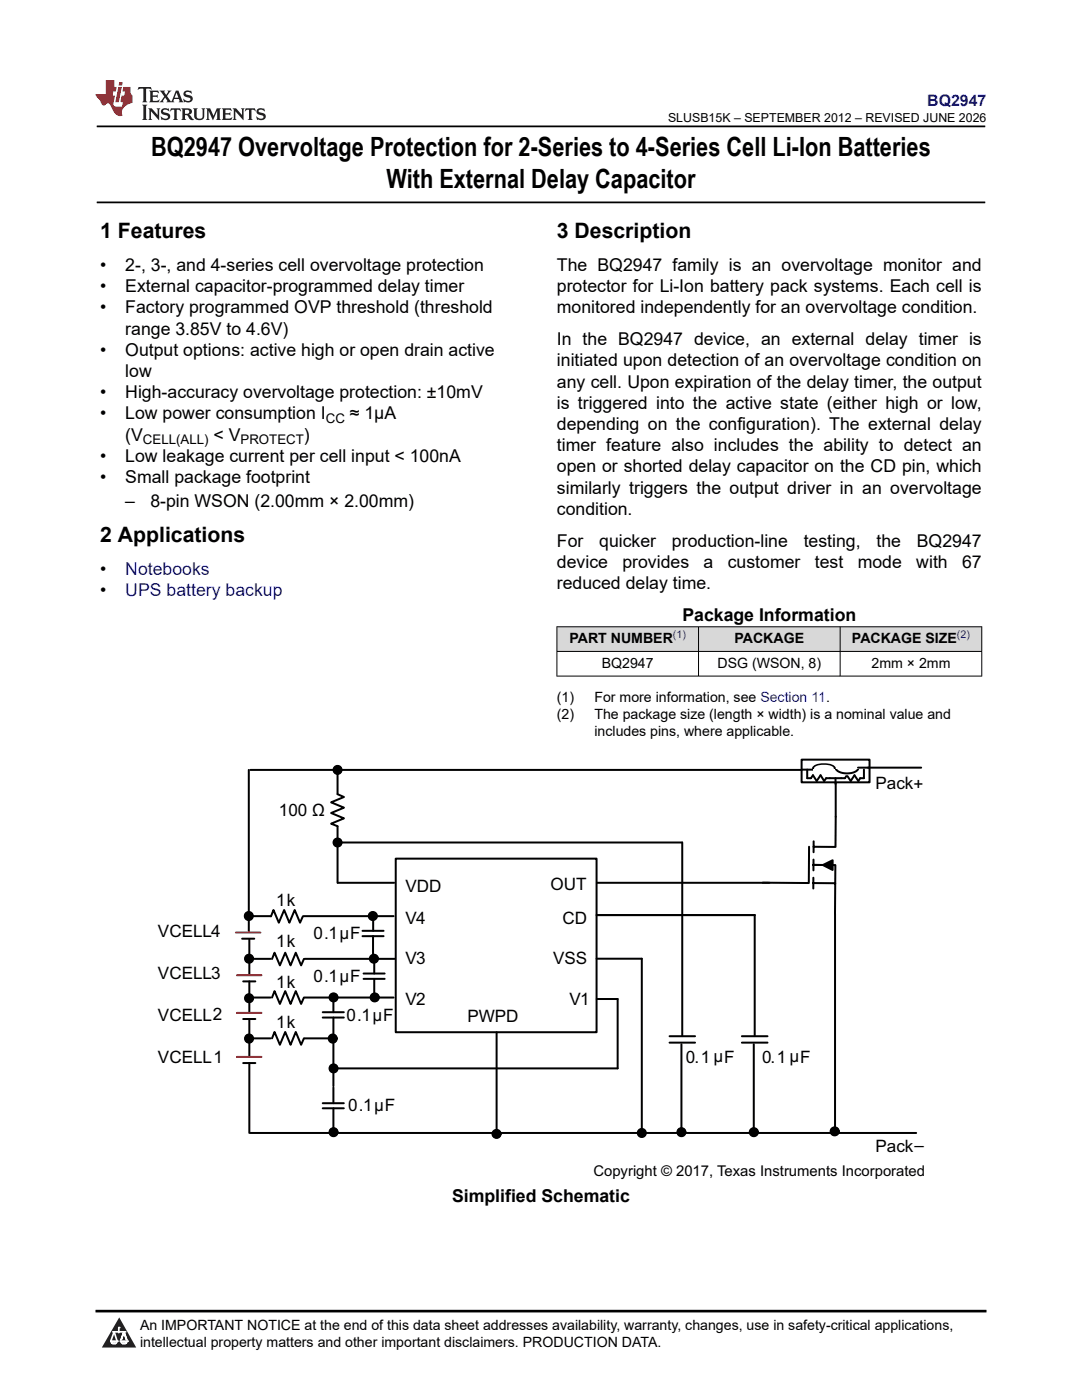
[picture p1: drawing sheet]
<svg xmlns="http://www.w3.org/2000/svg" width="216mm" height="279mm" viewBox="0 0 216 279" stroke-linecap="round" stroke-linejoin="round" font-family="sans-serif">
<defs><g id="words">
<g font-size="5.3">
<text x="30.2" y="31.2">BQ2947 Overvoltage Protection for 2-Series to 4-Series Cell Li-Ion Batteries</text>
<text x="77.1" y="37.5">With External Delay Capacitor</text>
</g>
<g font-size="4.2">
<text x="20" y="47.5">1 Features</text>
<text x="111.1" y="47.5">3 Description</text>
<text x="20" y="108.1">2 Applications</text>
</g>
<g font-size="3.5">
<text x="20" y="54.1">•</text>
<text x="20" y="58.3">•</text>
<text x="25" y="54.1">2-, 3-, and 4-series cell overvoltage protection</text>
<text x="25" y="58.3">External capacitor-programmed delay timer</text>
<text x="111.1" y="54.1">The BQ2947 family is an overvoltage monitor and</text>
<text x="111.1" y="58.3">protector for Li-Ion battery pack systems. Each cell is</text>
<text x="20" y="62.5">•</text>
<text x="25" y="62.5">Factory programmed OVP threshold (threshold</text>
<text x="111.1" y="62.5">monitored independently for an overvoltage condition.</text>
<text x="20" y="71">•</text>
<text x="25" y="66.8">range 3.85V to 4.6V)</text>
<text x="25" y="71">Output options: active high or open drain active</text>
<text x="111.1" y="68.9">In the BQ2947 device, an external delay timer is</text>
<text x="25" y="75.2">low</text>
<text x="111.1" y="73.1">initiated upon detection of an overvoltage condition on</text>
<text x="111.1" y="77.4">any cell. Upon expiration of the delay timer, the output</text>
<text x="20" y="79.5">•</text>
<text x="20" y="83.7">•</text>
<text x="25" y="79.5">High-accuracy overvoltage protection: ±10mV</text>
<text x="25" y="83.7">Low power consumption I</text>
<text x="69.8" y="83.7">≈ 1µA</text>
<text x="111.1" y="81.6">is triggered into the active state (either high or low,</text>
<text x="25" y="87.9">(V</text>
<text x="42.6" y="87.9">&lt; V</text>
<text x="60.6" y="87.9">)</text>
<text x="111.1" y="85.8">depending on the configuration). The external delay</text>
<text x="20" y="92.2">•</text>
<text x="25" y="92.2">Low leakage current per cell input &lt; 100nA</text>
<text x="111.1" y="90.1">timer feature also includes the ability to detect an</text>
<text x="111.1" y="94.3">open or shorted delay capacitor on the CD pin, which</text>
<text x="20" y="96.4">•</text>
<text x="25" y="96.4">Small package footprint</text>
<text x="25" y="101.2">–</text>
<text x="30" y="101.2">8-pin WSON (2.00mm × 2.00mm)</text>
<text x="111.1" y="98.5">similarly triggers the output driver in an overvoltage</text>
<text x="111.1" y="102.8">condition.</text>
<text x="111.1" y="109.1">For</text>
<text x="111.1" y="113.3">device</text>
<text x="119.6" y="109.1">quicker</text>
<text x="124.2" y="113.3">provides</text>
<text x="134.1" y="109.1">production-line</text>
<text x="140.4" y="113.3">a</text>
<text x="145.2" y="113.3">customer</text>
<text x="160.4" y="109.1">testing,</text>
<text x="162.6" y="113.3">test</text>
<text x="171.1" y="113.3">mode</text>
<text x="174.9" y="109.1">the</text>
<text x="182.8" y="113.3">with</text>
<text x="182.9" y="109.1">BQ2947</text>
<text x="192" y="113.3">67</text>
<text x="20" y="114.7">•</text>
<text x="20" y="118.9">•</text>
<text x="111.1" y="117.6">reduced delay time.</text>
<text x="136.2" y="123.9">Package Information</text>
<text x="90.2" y="240">Simplified Schematic</text>
</g>
<g font-size="3.5" fill="#00f">
<text x="25" y="114.7">Notebooks</text>
<text x="25" y="118.9">UPS battery backup</text>
</g>
<g font-size="3.4">
<text x="174.7" y="157.5">Pack+</text>
<text x="55.7" y="162.9">100 Ω</text>
<text x="80.9" y="178">VDD</text>
<text x="109.9" y="177.5">OUT</text>
<text x="55.1" y="180.9">1k</text>
<text x="80.9" y="184.4">V4</text>
<text x="112.3" y="184.4">CD</text>
<text x="31.5" y="186.9">VCELL4</text>
<text x="55.1" y="189">1k</text>
<text x="62.5" y="187.4">0.1µF</text>
<text x="31.5" y="195.3">VCELL3</text>
<text x="55.1" y="197.1">1k</text>
<text x="62.5" y="195.9">0.1µF</text>
<text x="80.9" y="192.5">V3</text>
<text x="110.4" y="192.5">VSS</text>
<text x="31.5" y="203.7">VCELL2</text>
<text x="69.1" y="203.7">0.1µF</text>
<text x="80.9" y="200.5">V2</text>
<text x="93.3" y="204">PWPD</text>
<text x="113.6" y="200.5">V1</text>
<text x="55.1" y="205.2">1k</text>
<text x="31.5" y="212">VCELL1</text>
<text x="136.9" y="212.1">0.1 µF</text>
<text x="152.1" y="212">0.1 µF</text>
<text x="69.5" y="221.7">0.1µF</text>
<text x="174.7" y="229.8">Pack–</text>
</g>
<text font-size="3.2" fill="#00f" x="185" y="21.1">BQ2947</text>
<text font-size="3" x="118.4" y="234.7">Copyright © 2017, Texas Instruments Incorporated</text>
<g font-size="2.8">
<text x="113.6" y="128.4">PART NUMBER</text>
<text x="146.6" y="128.4">PACKAGE</text>
<text x="170" y="128.4">PACKAGE SIZE</text>
<text x="120.1" y="133.3">BQ2947</text>
<text x="143.2" y="133.3">DSG (WSON, 8)</text>
<text x="173.9" y="133.3">2mm × 2mm</text>
<text x="111.1" y="140.1">(1)</text>
<text x="111.1" y="143.5">(2)</text>
<text x="118.6" y="140.1">For more information, see Section 11.</text>
<text x="118.6" y="143.5">The package size (length × width) is a nominal value and</text>
<text x="118.6" y="146.9">includes pins, where applicable.</text>
<text x="27.9" y="265.5">An IMPORTANT NOTICE at the end of this data sheet addresses availability, warranty, changes, use in safety-critical applications,</text>
<text x="27.9" y="268.9">intellectual property matters and other important disclaimers. PRODUCTION DATA.</text>
</g>
<g font-size="2.6">
<text x="28.5" y="88.6">CELL(ALL)</text>
<text x="48" y="88.6">PROTECT</text>
<text x="65" y="84.4">CC</text>
</g>
<text font-size="2.5" x="133.3" y="24.3">SLUSB15K – SEPTEMBER 2012 – REVISED JUNE 2026</text>
<g font-size="2.1" fill="#00f">
<text x="134.3" y="127.4">(1)</text>
<text x="191" y="127.4">(2)</text>
</g>
</g></defs>
<path d="M19.3 25.2h177.3M19.3 40.4h177.3" fill="none" stroke="#000" stroke-width=".35"/>
<g fill="#d8d8d8">
<path d="M111.1 125.1h84.8v4.9h-84.8z" fill-rule="evenodd"/>
<path d="M111.2 125.1h28.1v4.8h-28.1z" fill-rule="evenodd"/>
<path d="M139.4 125.1h28.2v4.8h-28.2z" fill-rule="evenodd"/>
<path d="M167.7 125.1h28.1v4.8h-28.1z" fill-rule="evenodd"/>
</g>
<g fill="none" stroke="#000" stroke-width=".2">
<path d="M111.1 125.1h84.9M111.1 130h84.9M111.1 134.9h84.9M111.1 125v10M139.4 125v10M167.6 125v10M195.9 125v10"/>
<circle cx="67.4" cy="168.1" r=".8"/>
<circle cx="49.7" cy="191.3" r=".8"/>
<circle cx="49.7" cy="199.2" r=".8"/>
<circle cx="66.6" cy="199.1" r=".8"/>
<circle cx="74.6" cy="191.3" r=".81"/>
<circle cx="74.8" cy="199.1" r=".81"/>
<circle cx="49.7" cy="207.3" r=".8"/>
<circle cx="66.6" cy="213.2" r=".8"/>
<circle cx="66.6" cy="225.9" r=".8"/>
<circle cx="128.1" cy="226.1" r=".8"/>
<circle cx="150.4" cy="226" r=".81"/>
</g>
<g fill="none" stroke="#000" stroke-width=".4">
<path d="M49.6 153.7v32.1M50 153.7h110M67.4 158.5l1.2 .6-2.5 1 2.5 1.1-2.5 1.1 2.5 1-2.5 1.1 1.3 .5M160 151.6h13.5v4.5h-13.5zM166.8 156.2l-.1 12.8h-4.4M167.8 155.3h.8l.4-.6 .8 1.2 .7-1.2 .8 1.2 .3-.6h.8M67.4 164.9v11.3M67.4 176.2h11.2M79 171.4h40v34.6h-40zM119.1 176.2h34.4M161.4 169v7.2h-9.2M162.3 176.2l4.4 .1-.1 48.8"/>
<path d="M162.3 175.2v2.1M162.3 171.5v2.2M162.4 167.9l-.1 2.2M164.2 172.6l1.9-.9v1.9zM165.9 172.6h-3.6h4.4v3.7M48.5 195.9h2.4M49.8 187.5v7.1M49.8 195.9v6.1M49.8 191.4h4.2M49.8 199.1h4.2M54.3 191.4l.5-1.3 1 2.6 1.1-2.6 1.1 2.6 1-2.6 1.1 2.6 .5-1.3M54.3 199.1l.5-1.3 1 2.6 1.1-2.6 1.1 2.6 1-2.6 1.1 2.6 .5-1.3"/>
<path d="M60.8 191.4h17.9M60.8 199.1h17.7M66.5 198.9v3.1M72.5 195.4h4.3M72.5 194.3h4.3M74.7 191.1v3.2M74.7 195.4v4.1M119 191.3h9.1M119.1 199.4h4.1v13.8M150.6 182.6v24.2M48.5 203.4h2.4M48.5 212.2h2.4"/>
<path d="M49.8 203.6v7.3M49.8 212.2v13.9M49.8 207.2h4.2M54.3 207.2l.5-1.2 1 2.5 1.1-2.5 1.1 2.5 1-2.5 1.1 2.5 .5-1.3M60.8 207.2h5.7M64.4 203.1h4.2M64.4 202h4.2M66.5 203.1v13.7M66.5 217v3.2M148 208.1h5.1M148 206.8h5.1M150.4 208.4v16.7"/>
<path d="M64.4 221.2h4.2M64.4 220.2h4.2M66.5 221.2v4.2"/>
<circle cx="67.4" cy="168.1" r=".8"/>
<circle cx="49.7" cy="191.3" r=".8"/>
<circle cx="49.7" cy="199.2" r=".8"/>
<circle cx="66.6" cy="199.1" r=".8"/>
<circle cx="74.6" cy="191.3" r=".81"/>
<circle cx="74.8" cy="199.1" r=".81"/>
<circle cx="49.7" cy="207.3" r=".8"/>
<circle cx="66.6" cy="213.2" r=".8"/>
<circle cx="66.6" cy="225.9" r=".8"/>
<circle cx="128.1" cy="226.1" r=".8"/>
<circle cx="150.4" cy="226" r=".81"/>
</g>
<path d="M47.3 194.6h4.9M47.3 202.1h4.9M47.3 210.9h4.9" fill="none" stroke="#f00" stroke-width=".4"/>
<g fill="#000">
<path d="M164.2 172.6l1.9-.9v1.9z"/>
<circle cx="67.4" cy="168.1" r=".8"/>
<circle cx="49.7" cy="191.3" r=".8"/>
<circle cx="49.7" cy="199.2" r=".8"/>
<circle cx="66.6" cy="199.1" r=".8"/>
<circle cx="74.6" cy="191.3" r=".81"/>
<circle cx="74.8" cy="199.1" r=".81"/>
<circle cx="49.7" cy="207.3" r=".8"/>
<circle cx="66.6" cy="213.2" r=".8"/>
<circle cx="66.6" cy="225.9" r=".8"/>
<circle cx="128.1" cy="226.1" r=".8"/>
<circle cx="150.4" cy="226" r=".81"/>
</g>
<g fill="#fff">
<path d="M162.6 153a3.5 3.5 0 0 1 4.1 .3 .91 .91 0 0 1-.9 1.2 3.3 3.3 0 0 1-3.5-.7v-.4z" fill-rule="evenodd"/>
<path d="M166.8 153.3a3.4 3.4 0 0 1 4.4 0 .94 .94 0 0 1-.9 1.2 3.2 3.2 0 0 1-3.5-.7z" fill-rule="evenodd"/>
</g>
<g fill="none" stroke="#000" stroke-width=".4">
<path d="M67.4 153.7v4.8M160 153.6h2.2M161.1 153.6v1.7h.7l.4-.6 .8 1.2 .7-1.2 .8 1.2 .4-.6h2.9M166.7 155.3v1.1M166.8 152.9a3.4 3.4 0 0 1 4.4 0 .94 .94 0 0 1-.9 1.3 3.2 3.2 0 0 1-3.5-.7zM172.4 153.6v1.7M173.2 153.2h10.6M67.5 168.1h68.6M136.1 168.1v38.7M48.3 187.3h2.4M49.5 182.8h4.5M54.1 182.9l.5-1.3 1 2.5 1.1-2.5 1 2.5 1.1-2.5 1.1 2.5 .5-1.2"/>
<path d="M60.6 182.8h17.9M72.3 186.8h4.2M72.3 185.8h4.2M74.4 186.8v3.9M74.5 182.6v3.2M128.1 191.3v34.8M66.9 213.2h56.3M99.1 206v20.3M133.6 208.1h5.1M133.6 206.8h5.1M136 208.4v16.7M50 226.1h132.8"/>
<circle cx="67.4" cy="153.6" r=".8"/>
<circle cx="49.6" cy="182.8" r=".8"/>
<circle cx="74.4" cy="182.8" r=".81"/>
<circle cx="66.4" cy="207.3" r=".8"/>
<circle cx="99.1" cy="226.3" r=".81"/>
<circle cx="136" cy="225.9" r=".8"/>
<circle cx="166.6" cy="225.8" r=".81"/>
</g>
<g fill="#000">
<circle cx="67.4" cy="153.6" r=".8"/>
<circle cx="49.6" cy="182.8" r=".8"/>
<circle cx="74.4" cy="182.8" r=".81"/>
<circle cx="66.4" cy="207.3" r=".8"/>
<circle cx="99.1" cy="226.3" r=".81"/>
<circle cx="136" cy="225.9" r=".8"/>
<circle cx="166.6" cy="225.8" r=".81"/>
</g>
<g fill="none" stroke="#000" stroke-width=".2">
<circle cx="67.4" cy="153.6" r=".8"/>
<circle cx="49.6" cy="182.8" r=".8"/>
<circle cx="74.4" cy="182.8" r=".81"/>
<circle cx="66.4" cy="207.3" r=".8"/>
<circle cx="99.1" cy="226.3" r=".81"/>
<circle cx="136" cy="225.9" r=".8"/>
<circle cx="166.6" cy="225.8" r=".81"/>
</g>
<path d="M47.1 186.1h4.9" fill="none" stroke="#f00" stroke-width=".4"/>
<path d="M119 182.6h31.6" fill="none" stroke="#000" stroke-width=".43"/>
<path d="M166.6 151.9h5v1.4h-5z" fill-rule="evenodd" fill="#fff"/>
<path d="M171.2 153.2h2.2" fill="none" stroke="#000" stroke-width=".4"/>
<path d="M162.3 153.1a3.9 3.9 0 0 1 4.2 0 .56 .56 0 0 1 0 .6 .56 .56 0 0 1-.6 .2 3.8 3.8 0 0 1-3.6-.4z" fill="none" stroke="#000" stroke-width=".34"/>
<g fill="#fff">
<path d="M162.3 153.5h4.3v.9h-4.3z" fill-rule="evenodd"/>
<path d="M0 0h215.9v23.8h-215.9z" fill-rule="evenodd"/>
</g>
<path d="M27.7 17.4l-.2 .6 .5-.3h.6v.2v2.1l-.2 .4h1l-.2-.4v-2.1v-.2h.5l.5 .3-.1-.6zM29.8 18.1l.2 .4v1.5l-.2 .4h1.9l.1-.6a1.08 1.08 0 0 1-1.3 .2v-.7h.6l.4 .2v-.6l-.4 .2h-.6v-.6l.2-.1a1 1 0 0 1 1 .2l-.1-.5zM31.8 18.1l1 1.1-1 1.2h.9l-.2-.2 .4-.7 .5 .7-.2 .2h1.6l-.2-.2 .1-.4h1l.1 .4-.1 .2h.9l-.2-.3-.8-2h-.5l-1 2.2-.8-1.1 .9-1.1h-.8l.2 .2-.5 .7-.3-.7 .1-.2zM35.2 18.5l.4 1h-.8zM36.8 18.2a.65 .65 0 0 0-.2 .8 .65 .65 0 0 0 .6 .4l.7 .2 .1 .2a.79 .79 0 0 1-.7 .4 .79 .79 0 0 1-.7-.5l.1 .7 .2-.1a.93 .93 0 0 0 1.1 .1 .93 .93 0 0 0 .4-1 1.46 1.46 0 0 0-1.2-.6l-.1-.3a1.09 1.09 0 0 1 1.2 .2l-.2-.6-.1 .1-.6-.2zM28.4 20.9l.2 .4v2.3l-.2 .3h1l-.2-.3v-2.3l.2-.4zM29.6 21.6l.2 .4v1.6l-.2 .3h.8l-.3-.3v-1.4l1.7 1.8v-2l.2-.4h-.8l.2 .2 .1 1.1-1.2-1.3zM32.3 21.8a.65 .65 0 0 0-.2 .7 .65 .65 0 0 0 .7 .4l.6 .2 .1 .2a.79 .79 0 0 1-.7 .4 .79 .79 0 0 1-.7-.5l.1 .7 .2-.1a.93 .93 0 0 0 1.1 .1 .93 .93 0 0 0 .4-.9 1.46 1.46 0 0 0-1.2-.6l-.1-.4a1.09 1.09 0 0 1 1.2 .2l-.2-.6-.1 .1-.6-.1zM34.1 21.6l-.1 .7a.63 .63 0 0 1 .7-.4l.1 1.7-.3 .3h1l-.2-.3v-1.7a.66 .66 0 0 1 .8 .4l-.1-.7zM36.2 21.6l.2 .4v1.6l-.2 .3h.9l-.2-.2v-.7h.5l.1 .2a.79 .79 0 0 0 1.2 .6l-1-.9a.61 .61 0 0 0 .6-.6 .61 .61 0 0 0-.5-.6zM36.9 21.9h.2a.47 .47 0 0 1 .5 .1 .47 .47 0 0 1 .1 .5l-.2 .2h-.6zM38.5 21.6l.2 .2a2.27 2.27 0 0 0 .4 2 1.04 1.04 0 0 0 1.7-.7v-1.3l.2-.2h-.8l.2 .4v1.1a.6 .6 0 0 1-.6 .6 .6 .6 0 0 1-.6-.6v-1.1l.3-.4zM41.1 21.6l.2 .4v1.6l-.2 .3h.7l-.2-.3v-1.5l.9 1.9 .8-1.9v1.5l-.2 .3h1l-.3-.3v-1.6l.3-.4h-.8l-.7 1.5-.7-1.5zM44.3 21.6l.2 .4v1.6l-.2 .3h1.9l.1-.5a1.09 1.09 0 0 1-1.3 .1v-.6h.6l.4 .1v-.6l-.4 .2h-.6v-.6l.2-.1a1.01 1.01 0 0 1 1 .3l-.1-.6zM46.4 21.6l.3 .4v1.6l-.3 .3h.8l-.2-.3v-1.4l1.6 1.8v-2l.2-.4h-.7l.2 .2v1.1l-1.2-1.3zM49 21.6l-.1 .7a.63 .63 0 0 1 .8-.4v1.7l-.3 .3h1l-.2-.3v-1.7a.66 .66 0 0 1 .8 .4l-.1-.7zM51.4 21.8a.65 .65 0 0 0-.2 .7 .65 .65 0 0 0 .6 .4l.6 .2 .2 .2a.79 .79 0 0 1-.8 .4 .79 .79 0 0 1-.6-.5l.1 .7 .2-.1a.93 .93 0 0 0 1 .1 .93 .93 0 0 0 .5-.9 1.46 1.46 0 0 0-1.3-.6l-.1-.4a1.09 1.09 0 0 1 1.3 .2l-.2-.6-.2 .1-.5-.1z" fill="#231f20"/>
<path d="M21.1 16v2.8h-2.1l.1 .3 .9 1a.95 .95 0 0 0 .9 .9 .59 .59 0 0 1 .6-.4 .59 .59 0 0 1 .5 .4l.4 .8a1.59 1.59 0 0 0 2.1 1.3 1.61 1.61 0 0 1 1-2.2l1-.4-.1-1.5a1.59 1.59 0 0 1-.4-1.6h-1.4l-.2 .9h.5l-.1 .8h-.5l-.2 1v.2l.4 .1-.2 .9h-.6a.73 .73 0 0 1-1.1-.7l.3-1.5h-.5l.2-.8h.5l.2-.9h-.5v-1.4zM23.6 17.4l-.6 3h.7l.6-3zM23.8 16.4l-.1 .7h.7l.1-.7z" fill="#ed1c24"/>
<path d="M0 261.4h215.9v18h-215.9z" fill-rule="evenodd" fill="#fff"/>
<path d="M23.8 262.9l3.4 6h-6.9z" fill="#231f20"/>
<path d="M22.1 267.7h1.3l-.4 .5h-.3a.55 .55 0 0 1-.6-.5z" fill-rule="evenodd" fill="#fff"/>
<path d="M22.1 267.7h1.3l-.4 .5h-.3a.55 .55 0 0 1-.6-.5z" fill="none" stroke="#231f20" stroke-width=".34"/>
<path d="M22.1 267.7h1.3l-.4 .5h-.5zM23.7 265.9h.1M23.7 264.9v1z" fill="none" stroke="#fff" stroke-width=".34"/>
<circle cx="23.7" cy="264.9" r=".17" fill="#fff"/>
<path d="M22.6 265.8h.1M22.6 265.8h2.3z" fill="none" stroke="#fff" stroke-width=".34"/>
<circle cx="24.9" cy="265.8" r=".17" fill="#fff"/>
<path d="M24 267.7h.1" fill="none" stroke="#fff" stroke-width=".34"/>
<path d="M24.7 265.8l-.7 1.9z" fill="#fff"/>
<path d="M24.7 265.8l-.7 1.9z" fill="none" stroke="#fff" stroke-width=".34"/>
<path d="M24.7 265.8l.7 1.9z" fill="#fff"/>
<path d="M24.7 265.8l.7 1.9zM25.3 267.7h.1" fill="none" stroke="#fff" stroke-width=".34"/>
<circle cx="22.1" cy="267.7" r=".17" fill="#fff"/>
<path d="M22.8 265.8l-.7 1.9zM22.8 265.8l.6 1.9z" fill="none" stroke="#fff" stroke-width=".34"/>
<circle cx="23.4" cy="267.7" r=".17" fill="#fff"/>
<path d="M24.1 267.7h1.3a.65 .65 0 0 1-.6 .5 .65 .65 0 0 1-.7-.5z" fill-rule="evenodd" fill="#fff"/>
<path d="M24.1 267.7h1.3a.65 .65 0 0 1-.6 .5 .65 .65 0 0 1-.7-.5z" fill="none" stroke="#231f20" stroke-width=".34"/>
<path d="M24 267.7h.1M24.1 267.7h1.3l-.4 .5h-.5z" fill="none" stroke="#fff" stroke-width=".34"/>
<circle cx="25.4" cy="267.7" r=".17" fill="#fff"/>
<path d="M19 261.7h177.8" fill="none" stroke="#000" stroke-width=".53"/>
<use href="#words"/>
</svg>
